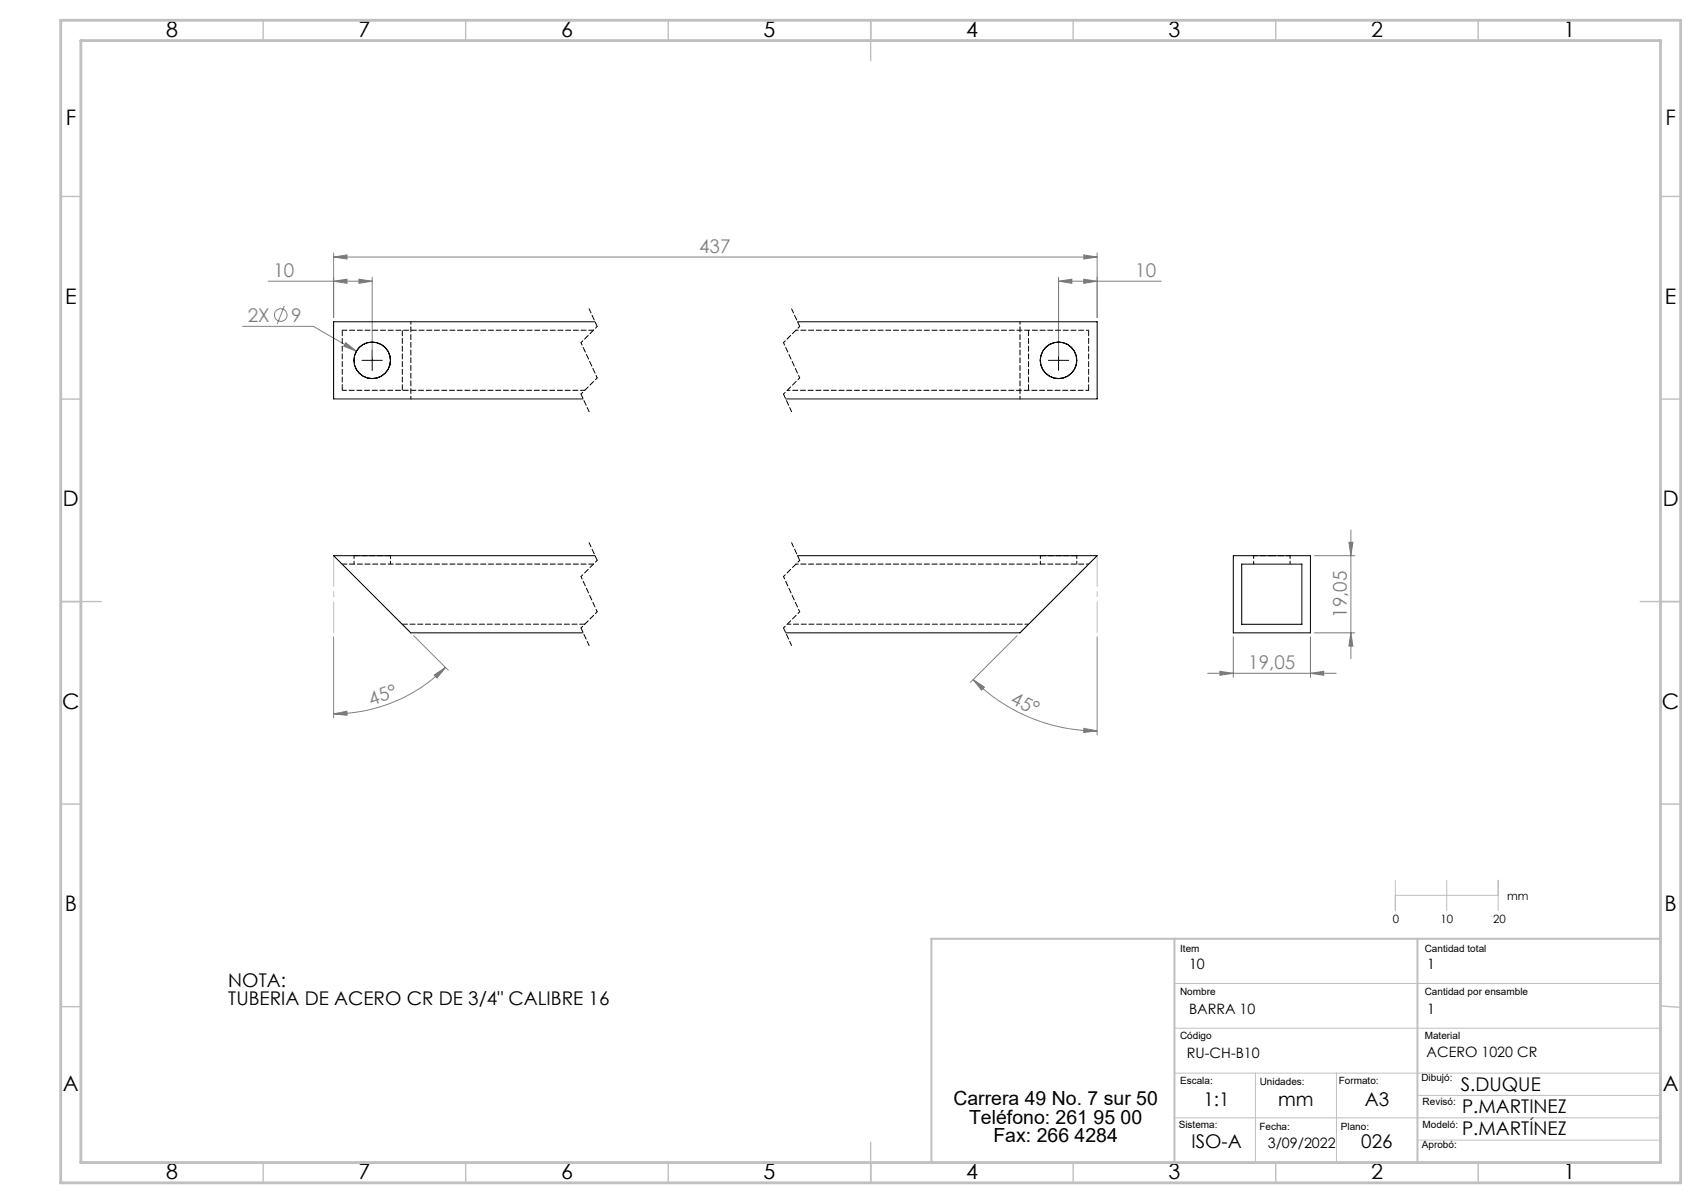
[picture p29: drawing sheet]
<svg xmlns="http://www.w3.org/2000/svg" width="420mm" height="297mm" viewBox="0 0 420 297" stroke-linecap="round" stroke-linejoin="round" font-family="sans-serif">
<defs><g id="words">
<g font-size="5.3">
<text x="41" y="9">8</text>
<text x="88.5" y="9">7</text>
<text x="138.5" y="9">6</text>
<text x="188.5" y="9">5</text>
<text x="238.5" y="9">4</text>
<text x="288.5" y="9">3</text>
<text x="338.5" y="9">2</text>
<text x="386" y="9">1</text>
<text x="16.2" y="30.8">F</text>
<text x="411.2" y="30.8">F</text>
<text x="16.1" y="75">E</text>
<text x="411.1" y="75">E</text>
<text x="15.5" y="125">D</text>
<text x="410.5" y="125">D</text>
<text x="15.4" y="175">C</text>
<text x="410.4" y="175">C</text>
<text x="16" y="225">B</text>
<text x="411" y="225">B</text>
<text x="15.5" y="269.3">A</text>
<text x="410.5" y="269.3">A</text>
<text x="41" y="291">8</text>
<text x="88.5" y="291">7</text>
<text x="138.5" y="291">6</text>
<text x="188.5" y="291">5</text>
<text x="238.5" y="291">4</text>
<text x="288.5" y="291">3</text>
<text x="338.5" y="291">2</text>
<text x="386" y="291">1</text>
</g>
<g font-size="4.8">
<text x="235.4" y="272.9">Carrera 49 No. 7 sur 50</text>
<text x="239.3" y="277.4">Teléfono: 261 95 00</text>
<text x="245.3" y="281.9">Fax: 266 4284</text>
</g>
<g font-size="4.7" fill="#808080">
<text x="172.6" y="62.4">437</text>
<text x="67.5" y="68.4">10</text>
<text x="280.3" y="68.4">10</text>
<text x="61.2" y="79.5">2X</text>
<text x="71.9" y="79.5">9</text>
<text x="332.6" y="152.5" transform="rotate(-90 332.6 152.5)">19,05</text>
<text x="308.2" y="165.2">19,05</text>
<text x="249.3" y="173.6" transform="rotate(26 249.3 173.6)">45°</text>
<text x="91.7" y="174.2" transform="rotate(-19 91.7 174.2)">45°</text>
</g>
<g font-size="4.7">
<text x="56.4" y="243.7">NOTA:</text>
<text x="56.4" y="248.2">TUBERIA DE ACERO CR DE 3/4&quot; CALIBRE 16</text>
<text x="360.7" y="269.2">S.DUQUE</text>
<text x="297.2" y="272.9">1:1</text>
<text x="315.6" y="272.9">mm</text>
<text x="337" y="272.9">A3</text>
<text x="361" y="274.8">P.MARTINEZ</text>
<text x="361" y="280.2">P.MARTÍNEZ</text>
<text x="294.2" y="283.5">ISO-A</text>
<text x="336.1" y="283.5">026</text>
</g>
<g font-size="3.5">
<text x="293.6" y="239.2">10</text>
<text x="352.4" y="239.2">1</text>
<text x="293.6" y="250.2">BARRA 10</text>
<text x="352.4" y="250.2">1</text>
<text x="293.1" y="261.2">RU-CH-B10</text>
<text x="352.2" y="261.1">ACERO 1020 CR</text>
<text x="313" y="283.5">3/09/2022</text>
</g>
<g font-size="2.8">
<text x="343.9" y="227.8">0</text>
<text x="355.7" y="227.8">10</text>
<text x="368.7" y="227.8">20</text>
<text x="372.2" y="222.3">mm</text>
</g>
<g font-size="2.5">
<text x="291.4" y="235.1">Item</text>
<text x="351.8" y="235.1">Cantidad total</text>
<text x="291.4" y="245.5">Nombre</text>
<text x="351.8" y="245.5">Cantidad por ensamble</text>
<text x="291.4" y="256.5">Código</text>
<text x="351.8" y="256.5">Material</text>
<text x="291.4" y="267.7">Escala:</text>
<text x="311" y="267.8">Unidades:</text>
<text x="330.6" y="267.7">Formato:</text>
<text x="351" y="267">Dibujó:</text>
<text x="351.3" y="272.9">Revisó:</text>
<text x="291" y="278.4">Sistema:</text>
<text x="311" y="279">Fecha:</text>
<text x="331.1" y="279">Plano:</text>
<text x="351.3" y="278.4">Modeló:</text>
<text x="351.1" y="283.5">Aprobó:</text>
</g>
</g></defs>
<g fill="none" stroke="#808080" stroke-width=".25">
<path d="M66.2 69.4h25.7M70.2 75.6l-1.8 4.4M82.4 69.4l3.3-.5v1.1zM82.4 63.5l3.3-.6v1.1zM82.4 62.4v16M82.4 63.5h188.5M88.6 68.9l3.3 .5-3.3 .6zM91.9 68.4v19.5M261.4 69.4l3.3-.5v1.1zM261.4 69.4h25.3M261.4 68.4v19.5M267.6 62.9l3.3 .6-3.3 .5z"/>
<path d="M267.6 68.9l3.3 .5-3.3 .6zM270.9 62.4v16M59.9 80.6h17.5l10.6 6.1M85.4 84.6l2.6 2.1-3.1-1.2zM324.6 137.2h9.9M333.1 133.9h.9l-.4 3.3zM333.6 130.8v31.8M82.4 157.2v20M102.1 156.9l8.6 8.6M251.1 156.9l-11.5 11.6M270.9 157.2v24.3M304.5 157.2v10"/>
<path d="M323.6 157.2v10M324.6 156.2h9.9M333.6 156.2l.4 3.3h-.9zM82.4 176.2l3.3-.6v1zM107.2 166.6l2.8-1.8-2.1 2.6zM110 164.8a39.2 39.2 0 0 1-27.6 11.4M240.3 167.8l2.8 1.8-.7 .8zM240.3 167.8a43.2 43.2 0 0 0 30.6 12.6M267.6 179.8l3.3 .6-3.3 .4zM298.2 166.2h31.7M301.2 165.7l3.3 .5-3.3 .5zM323.6 166.2l3.2-.5v1z"/>
<circle cx="69.3" cy="77.8" r="1.55"/>
</g>
<path d="M89.4 89h5M91.9 86.5v5M258.9 89h5M261.4 86.5v5" fill="none" stroke="#000" stroke-width=".25"/>
<path d="M145.5 76.2l2 4.4M195.5 76.2l2 4.4M143.5 97.3l2 4.3M193.5 97.3l2 4.3M145.5 134l2 4.3M195.5 134l2 4.3M143.5 155l2 4.4M193.5 155l2 4.4" fill="none" stroke="#000" stroke-width=".25" stroke-dasharray="1.3 .6" stroke-dashoffset=".1"/>
<path d="M147.5 80.6l-4 4M147.5 93.3l-4 4M197.5 80.6l-4 4M197.5 93.3l-4 4M147.5 138.3l-4 4M197.5 138.3l-4 4M147.5 151l-4 4M197.5 151l-4 4" fill="none" stroke="#000" stroke-width=".25" stroke-dasharray="1.3 .6" stroke-dashoffset=".7"/>
<path d="M143.5 84.6l4 8.7M193.5 84.6l4 8.7M143.5 142.3l4 8.7M193.5 142.3l4 8.7" fill="none" stroke="#000" stroke-width=".25" stroke-dasharray="1.3 .6" stroke-dashoffset=".6"/>
<path d="M344.5 217.3v7.5M357.2 217.3v7.5M369.9 217.3v7.5M344.5 221h25.4M290 242.8h120M290 253.9h120M290 264.9h120M290 276h120M310 264.9v22.1M330 264.9v22.1M350 270.4h60M350 281.5h60" fill="none" stroke="#c0c0c0" stroke-width=".25"/>
<g fill="none" stroke="#c0c0c0" stroke-width=".35">
<path d="M65 5v5M115 5v5M165 5v5M215 5v10M265 5v5M315 5v5M365 5v5M15 48.5h5M410 48.5h5M15 98.5h5M410 98.5h5M15 148.5h10"/>
<path d="M405 148.5h10M15 198.5h5M410 198.5h5M15 248.5h5M410 248.4l5 .3M65 287v5M115 287v5M165 287v5M215 282v10M265 287v5M315 287v5M365 287v5"/>
</g>
<path d="M290 231.8v55.2M350 231.8v55.2M410 231.8h-180v55.2" fill="none" stroke="#c0c0c0" stroke-width=".5"/>
<path d="M15 5h400v287h-400zM20 10h390v277h-390z" fill="none" stroke="#c0c0c0" stroke-width=".7"/>
<path d="M82.4 137.2v19M270.9 137.2v19" fill="none" stroke="#c0c0c0" stroke-width=".25" stroke-dasharray="15.2 1.3 1.3 1.3" stroke-dashoffset="7.6"/>
<g fill="#808080">
<path d="M88.6 68.9l3.3 .5-3.3 .6zM82.4 69.4l3.3-.5v1.1z"/>
<path d="M85.4 84.6l-.5 .9 3.1 1.2zM261.4 69.4l3.3-.5v1.1zM267.6 68.9l3.3 .5-3.3 .6z"/>
<path d="M82.4 176.2l3.3-.6v1zM107.2 166.6l2.8-1.8-2.1 2.6z"/>
<path d="M333.6 156.2l.4 3.3h-.9zM333.1 133.9h.9l-.4 3.3z"/>
<path d="M240.3 167.8l2.8 1.8-.7 .8zM267.6 179.8l3.3 .6-3.3 .4z"/>
<path d="M301.2 165.7l3.3 .5-3.3 .5zM323.6 166.2l3.2-.5v1z"/>
<path d="M82.4 63.5l3.3-.6v1.1zM267.6 62.9l3.3 .6-3.3 .5z"/>
</g>
<g fill="none" stroke="#000" stroke-width=".25">
<path d="M146.9 79.4h-64.5v19.1h61.6M196.9 79.4h74v19.1h-76.9M146.9 137.2h-64.5l19 19h42.6M196.9 137.2h74l-19.1 19h-57.8M304.5 137.2h19.1v19h-19.1zM306.6 139.3h14.9v14.8h-14.9z"/>
<circle cx="91.9" cy="89" r="4.5"/>
<circle cx="261.4" cy="89" r="4.5"/>
</g>
<path d="M194.4 154.1h59.6" fill="none" stroke="#000" stroke-width=".25" stroke-dasharray="1.3 .6" stroke-dashoffset=".4"/>
<path d="M196.5 81.5h72.3M196.5 139.3h72.3" fill="none" stroke="#000" stroke-width=".25" stroke-dasharray="1.3 .6" stroke-dashoffset=".7"/>
<path d="M84.5 96.4v-14.9M99.3 81.5v14.9M254 96.4v-14.9M268.8 81.5v14.9M87.4 137.2h9M256.9 137.2h9" fill="none" stroke="#000" stroke-width=".25" stroke-dasharray="1.3 .6" stroke-dashoffset="-.1"/>
<path d="M87.4 137.2h.1M96.4 137.2h.1M256.9 137.2h.1M265.9 137.2h.1M309.5 137.2h.1M318.5 137.2h.1M99.3 154.1h45.1" fill="none" stroke="#000" stroke-width=".25" stroke-dasharray="1.3 .6"/>
<path d="M87.4 137.2v2.1M96.4 139.3v-2.1M256.9 137.2v2.1M265.9 139.3v-2.1M309.5 137.2v2.1M318.5 139.3v-2.1" fill="none" stroke="#000" stroke-width=".25" stroke-dasharray="1.3 .6" stroke-dashoffset=".5"/>
<path d="M84.5 81.5h62M84.5 139.3h62" fill="none" stroke="#000" stroke-width=".25" stroke-dasharray="1.3 .6" stroke-dashoffset=".1"/>
<path d="M101.4 79.4v19.1M194.4 96.4h74.4M251.9 98.5v-19.1" fill="none" stroke="#000" stroke-width=".25" stroke-dasharray="1.3 .6" stroke-dashoffset=".6"/>
<path d="M84.5 96.4h59.9" fill="none" stroke="#000" stroke-width=".25" stroke-dasharray="1.3 .6" stroke-dashoffset=".2"/>
<path d="M309.5 137.2h4.5M314 137.2h4.5" fill="none" stroke="#000" stroke-width=".25" stroke-dasharray="1.3 .6" stroke-dashoffset=".3"/>
<use href="#words"/>
</svg>
